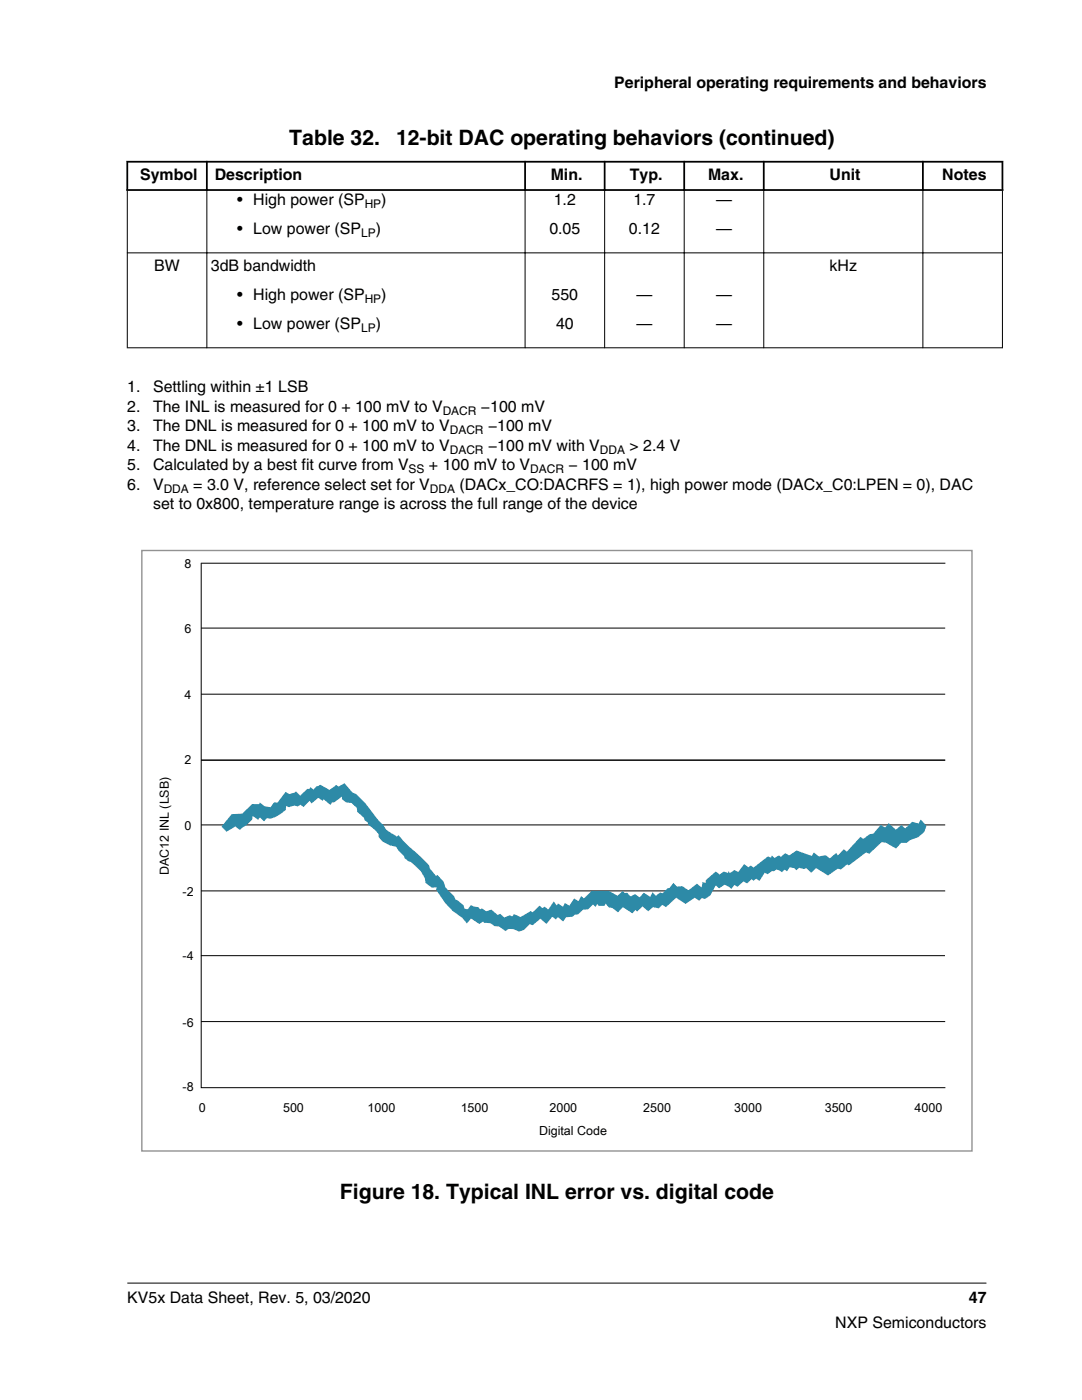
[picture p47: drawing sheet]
<svg xmlns="http://www.w3.org/2000/svg" width="216mm" height="279mm" viewBox="0 0 216 279" stroke-linecap="round" stroke-linejoin="round" font-family="sans-serif">
<defs><g id="words">
<g font-size="4.2">
<text x="57.7" y="29">Table 32.</text>
<text x="79" y="29">12-bit DAC operating behaviors (continued)</text>
<text x="67.8" y="239.2">Figure 18. Typical INL error vs. digital code</text>
</g>
<g font-size="3.2">
<text x="122.6" y="17.5">Peripheral operating requirements and behaviors</text>
<text x="28" y="36">Symbol</text>
<text x="42.9" y="36">Description</text>
<text x="109.9" y="36">Min.</text>
<text x="125.7" y="36">Typ.</text>
<text x="141.3" y="36">Max.</text>
<text x="165.5" y="36">Unit</text>
<text x="188" y="36">Notes</text>
<text x="47.3" y="40.9">• High power (SP</text>
<text x="76.1" y="40.9">)</text>
<text x="110.5" y="40.9">1.2</text>
<text x="126.4" y="40.9">1.7</text>
<text x="142.9" y="40.9">—</text>
<text x="47.3" y="46.7">• Low power (SP</text>
<text x="75" y="46.7">)</text>
<text x="109.6" y="46.7">0.05</text>
<text x="125.5" y="46.7">0.12</text>
<text x="142.9" y="46.7">—</text>
<text x="30.8" y="54.1">BW</text>
<text x="42.1" y="54.1">3dB bandwidth</text>
<text x="47.3" y="59.9">• High power (SP</text>
<text x="76.1" y="59.9">)</text>
<text x="110.1" y="59.9">550</text>
<text x="127" y="59.9">—</text>
<text x="142.9" y="59.9">—</text>
<text x="165.5" y="54.1">kHz</text>
<text x="47.3" y="65.6">• Low power (SP</text>
<text x="75" y="65.6">)</text>
<text x="110.9" y="65.6">40</text>
<text x="127" y="65.6">—</text>
<text x="142.9" y="65.6">—</text>
<text x="25.4" y="78.3">1.</text>
<text x="25.4" y="82.2">2.</text>
<text x="30.5" y="78.3">Settling within ±1 LSB</text>
<text x="30.5" y="82.2">The INL is measured for 0 + 100 mV to V</text>
<text x="96" y="82.2">−100 mV</text>
<text x="25.4" y="89.9">4.</text>
<text x="25.4" y="86.1">3.</text>
<text x="30.5" y="89.9">The DNL is measured for 0 + 100 mV to V</text>
<text x="30.5" y="86.1">The DNL is measured for 0 + 100 mV to V</text>
<text x="97.4" y="86.1">−100 mV</text>
<text x="97.4" y="89.9">−100 mV with V</text>
<text x="125.6" y="89.9">&gt; 2.4 V</text>
<text x="25.4" y="93.8">5.</text>
<text x="30.5" y="93.8">Calculated by a best fit curve from V</text>
<text x="85.6" y="93.8">+ 100 mV to V</text>
<text x="113.4" y="93.8">− 100 mV</text>
<text x="25.4" y="97.7">6.</text>
<text x="30.5" y="101.6">set to 0x800, temperature range is across the full range of the device</text>
<text x="30.5" y="97.7">V</text>
<text x="38.6" y="97.7">= 3.0 V, reference select set for V</text>
<text x="91.7" y="97.7">(DACx_CO:DACRFS = 1), high power mode (DACx_C0:LPEN = 0), DAC</text>
<text x="25.4" y="260">KV5x Data Sheet, Rev. 5, 03/2020</text>
<text x="193.3" y="260">47</text>
<text x="166.7" y="265">NXP Semiconductors</text>
</g>
<g font-size="2.5">
<text x="36.8" y="113.4">8</text>
<text x="36.8" y="126.4">6</text>
<text x="36.8" y="139.4">4</text>
<text x="36.8" y="152.5">2</text>
<text x="36.8" y="165.6">0</text>
<text x="33.7" y="174.7" transform="rotate(-90 33.7 174.7)">DAC12 INL (LSB)</text>
<text x="36.4" y="178.8">-2</text>
<text x="36.4" y="191.6">-4</text>
<text x="36.4" y="204.9">-6</text>
<text x="36.4" y="217.8">-8</text>
<text x="39.7" y="221.9">0</text>
<text x="56.5" y="221.9">500</text>
<text x="73.4" y="221.9">1000</text>
<text x="91.9" y="221.9">1500</text>
<text x="109.6" y="221.9">2000</text>
<text x="128.3" y="221.9">2500</text>
<text x="146.5" y="221.9">3000</text>
<text x="164.6" y="221.9">3500</text>
<text x="182.5" y="221.9">4000</text>
<text x="107.6" y="226.5">Digital Code</text>
</g>
<g font-size="2.4">
<text x="72.8" y="41.5">HP</text>
<text x="72.1" y="47.3">LP</text>
<text x="72.8" y="60.5">HP</text>
<text x="72.1" y="66.3">LP</text>
<text x="88.3" y="82.8">DACR</text>
<text x="89.7" y="86.7">DACR</text>
<text x="81.5" y="94.5">SS</text>
<text x="89.7" y="90.6">DACR</text>
<text x="105.8" y="94.5">DACR</text>
<text x="119.7" y="90.6">DDA</text>
<text x="32.7" y="98.3">DDA</text>
<text x="85.8" y="98.3">DDA</text>
</g>
</g></defs>
<path d="M25.2 32.3h175M25.2 37.9h175M25.4 32.1v6M41.3 32.1v6M104.8 32.1v6M120.6 32.1v6M136.5 32.1v6M152.4 32.1v6M184.1 32.1v6M200 32.1v6" fill="none" stroke="#000" stroke-width=".35"/>
<g fill="none" stroke="#000" stroke-width=".2">
<path d="M25.4 38.1v31.4M41.3 37.7v31.8M104.8 37.7v31.8M120.6 37.7v31.8M136.5 37.7v31.8M152.4 37.7v31.8M184.1 37.7v31.8M200 38.1v31.4M25.3 50.5h174.8M25.3 69.4h174.8M40.1 112.3v104.8h148.5M40.2 112.4h148.4"/>
<path d="M40.1 138.5h148.5M40.1 125.3h148.5M40.1 151.7h148.5M40.1 177.8h148.5M40.1 164.6h148.5M40.1 190.7h148.5M40.1 203.9h148.5"/>
</g>
<path d="M46.2 162.5l2.1-.1 2-1.9h1.3l.2-.3 1 .7 1.2 .2 .7-1 .7 .1 1.6-2.2 .7 .5 1.1-.3 .3-.3 .8 .9 1.4-1.4h.4l.3-.3 .6 .5 .5-.7h.4l.4-.3 1.9 1 1.3-.9 .4 .3 1.2-.7 1.7 1.9 .7 .3 1.7 1.7 2.6 3.4 1 1 .7 1 2.1 1.4 .3-.3 2.1 2.2 3.5 3.2 .5 .6 .2 .6 1.2 1.5 .3-.2 1.2 1.4 .4 1.1 1.7 1.8 .3 .6 .4 .2 1.2 1 .2 .6 .6 .2 .6-.9 .7 .3 .8 .1 .4 .5 .4-.2 .8 .6 1-.4 1.3 1.1 .5-.2 .8 .7 1.1-.4 .5 .2 .3-.5 1.4 .6 2-1.2 .4 .3 1.4-1.4 .5 .5 .5-.3 .7 .6 1.1-1.6 .6 .8 .2-.4 1.1 .7 .3-.8 .9 .5 1-1.4 .8 .6 .6-1.1 .5 .5 1.6-1.5h3.3l1.8 1 1.1-1 .3 .4h.5l.7 .7 .9-.5 .9 .7 .8-.9 1.3 .8 .5-.9 .7 .7 .8-.7 .5 .2 1-1 .4-.1 .8-1 .7 .7 1-.1 1.3 .9 1.7-1.4 .9 .8 .2-1.1 .6 .3v-.6l2-1.8 .8 .6 .8-.6 .8 .3 .2-.4 .2 .5 1-.7 .7 .4 1.2-1.5 .8 .6 .5-.4 .6 .4 2.8-2.2 .7 .3 .1-.5 .5 .5 .9-.5 .4 .3 .9-.7 .8 .4 1.5-1 3 1.1 .4-.7 .9 .8 1.5-.2 .8 .6 1.3-1.1 .3 .5 1.2-1.2 .6 .5 2.7-3 .6 .4 1.2-.9 .8-.1 1.4-1.7 .9 .4 .7-.8 1.4 1.3 1.2-.9 .7 .6 1.4-1.3 1.3 .4 .4-.8 1.2 1.2-.5 1.2-1.2 1.1-1.6 .6-.7 .5h-1.1l-1 1.1-2-1.1-.9-.1-2.4 2.3-.7-.3-3.1 2.4-.4 .2-.3-.2-1.2 1-.6-.2-2 1.4-2.3-1.5-1 1-1-1-.5 .2-1-.2-.5 .5-.4-.5-.9-.1-.6 .8-.4-.4-.6 .6-.6-.4-.5-.2-.5 .4-.4-.1-.8 .7-.6-.3-1.1 1.6-.6-.4-.5 .4-.4-.3-.9 .8-.8-.4-1.1 1.1-.6-.4-.7 .8-1.3-.9-1.1 .8-.7-.6-1.1 2-1 .7-.7-.2-.5 .6-.9-.6-1.8 1.2-1.9-1.2-2 1.8-.7-.4-.7 .7-1.2-.3-1 .9-1.1-1-1.1 1-.3-.3-.6 .7-1.9-1.3-1 1.1-1.1-.9-.7-.1-.7-.8-.2 .5h-1.1l-.3-.4-.4 .6-.5-.5-1 1h-.9l-1 1-.7 .1-.5 .4-1.2 .1-.6 .8-1.1-.9-.4 .5-.7-.5-1.1 1.4-1.3-1-1.5 1.2-.6-.2-1.1 1.2-1 .3-1.1-.5h-1l-.6 .4-1.3-.9-.9-.1-.9-.6-1.2-.1-.2-.2-.8 .5-1.6-1.1-.8 1-1-1.1-1.9-1.4-1.5-1.6-1.8-2.7 .1-.4h-1l-1.2-.9-.1-.9-.8-1.4-2.1-1.9h-.3l-.9-.7-.1-.4-1.1-1.1-.5-.8-1.2-.3-1.5-.8-.8-.9v-.6l-2-1.8-.1-.5-.7-.4-.1-.5-1.3-1.2-.1-.8-1-.9-1.2-.2-.8-.6v-.5l-1.5 1.1-.5 .1-.2 .5-1.4-1.2-.2 .3-.9-.6-1.3 1.2-.4-.6-1.2 1.2-.7-.4-.5 .4-.6-.2-1.1 .3-.6-.2-.1 .7-1.1 .9-1 .6-1 .3-.6-.1-.6 .6-.9-.8-.3 .5-1.1-.8-.1 .8-1.1 1.1-.9 .5-.5 .4-.8-.7-1.8 1.1-1-1z" fill="#2d8aa7"/>
<path d="M28.3 109.9h165.6v119.8h-165.6z" fill="none" stroke="#919191" stroke-width=".28"/>
<path d="M25.4 256.1h171.4" fill="none" stroke="#000" stroke-width=".2"/>
<use href="#words"/>
</svg>
